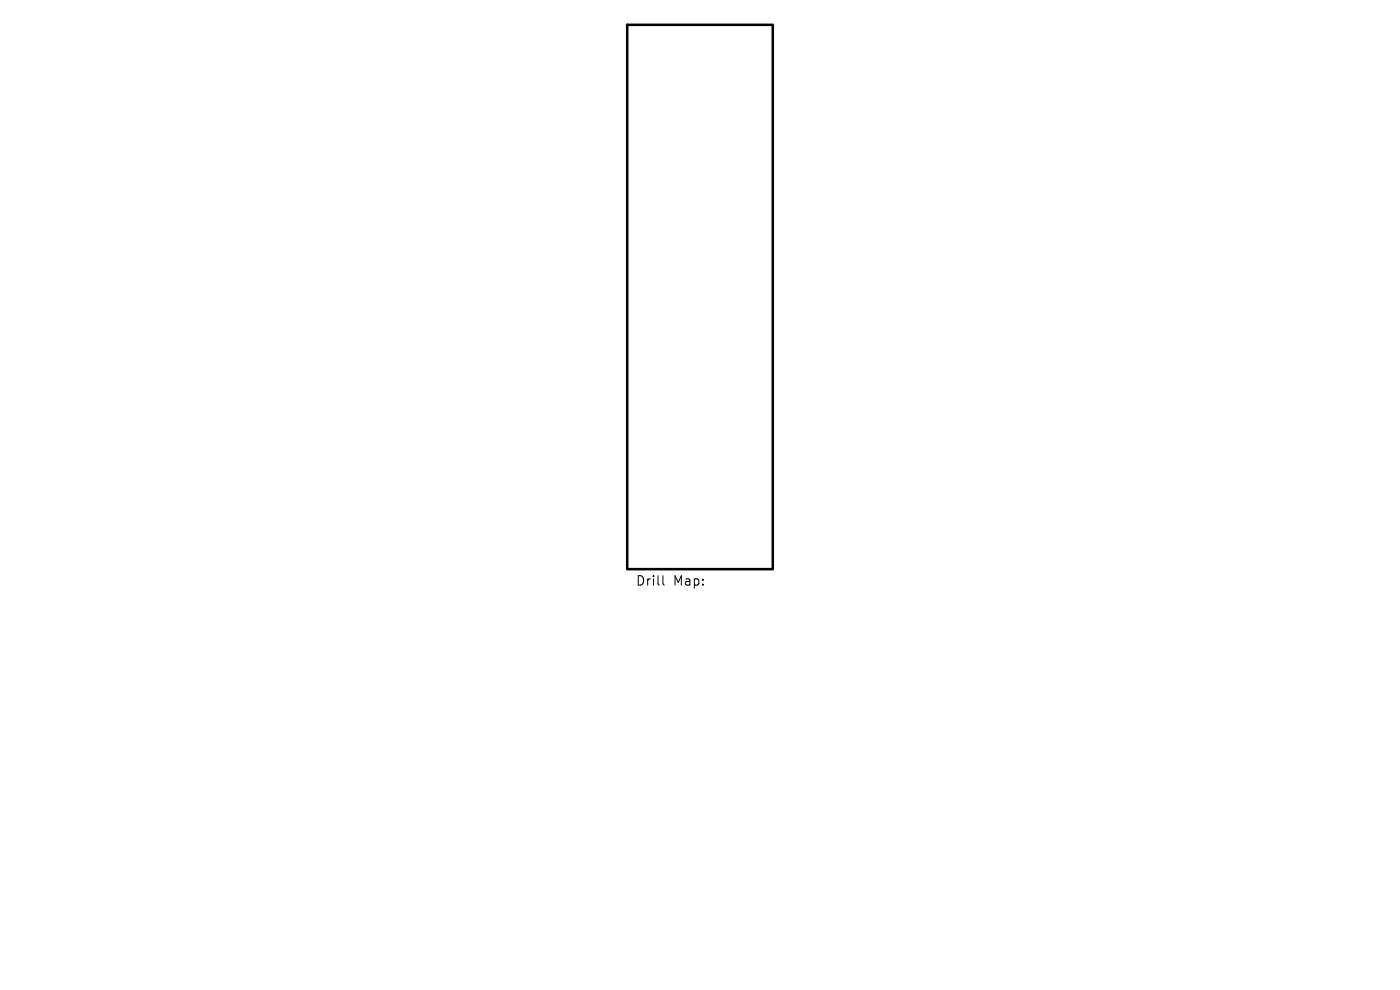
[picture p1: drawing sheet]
<svg xmlns="http://www.w3.org/2000/svg" width="297mm" height="210mm" viewBox="0 0 297 210" stroke-linecap="round" stroke-linejoin="round" font-family="sans-serif">
<defs><g id="words">
<g font-size="2.8">
<text x="134.8" y="124.5">Drill</text>
<text x="142.8" y="124.5">Map:</text>
</g>
</g></defs>
<path d="M133.1 5.3h30.8v115.4h-30.8z" fill="none" stroke="#000" stroke-width=".54"/>
<path d="M140.6 122.1v1.7l.3 .3" fill="none" stroke="#000" stroke-width=".21"/>
<use href="#words"/>
</svg>
